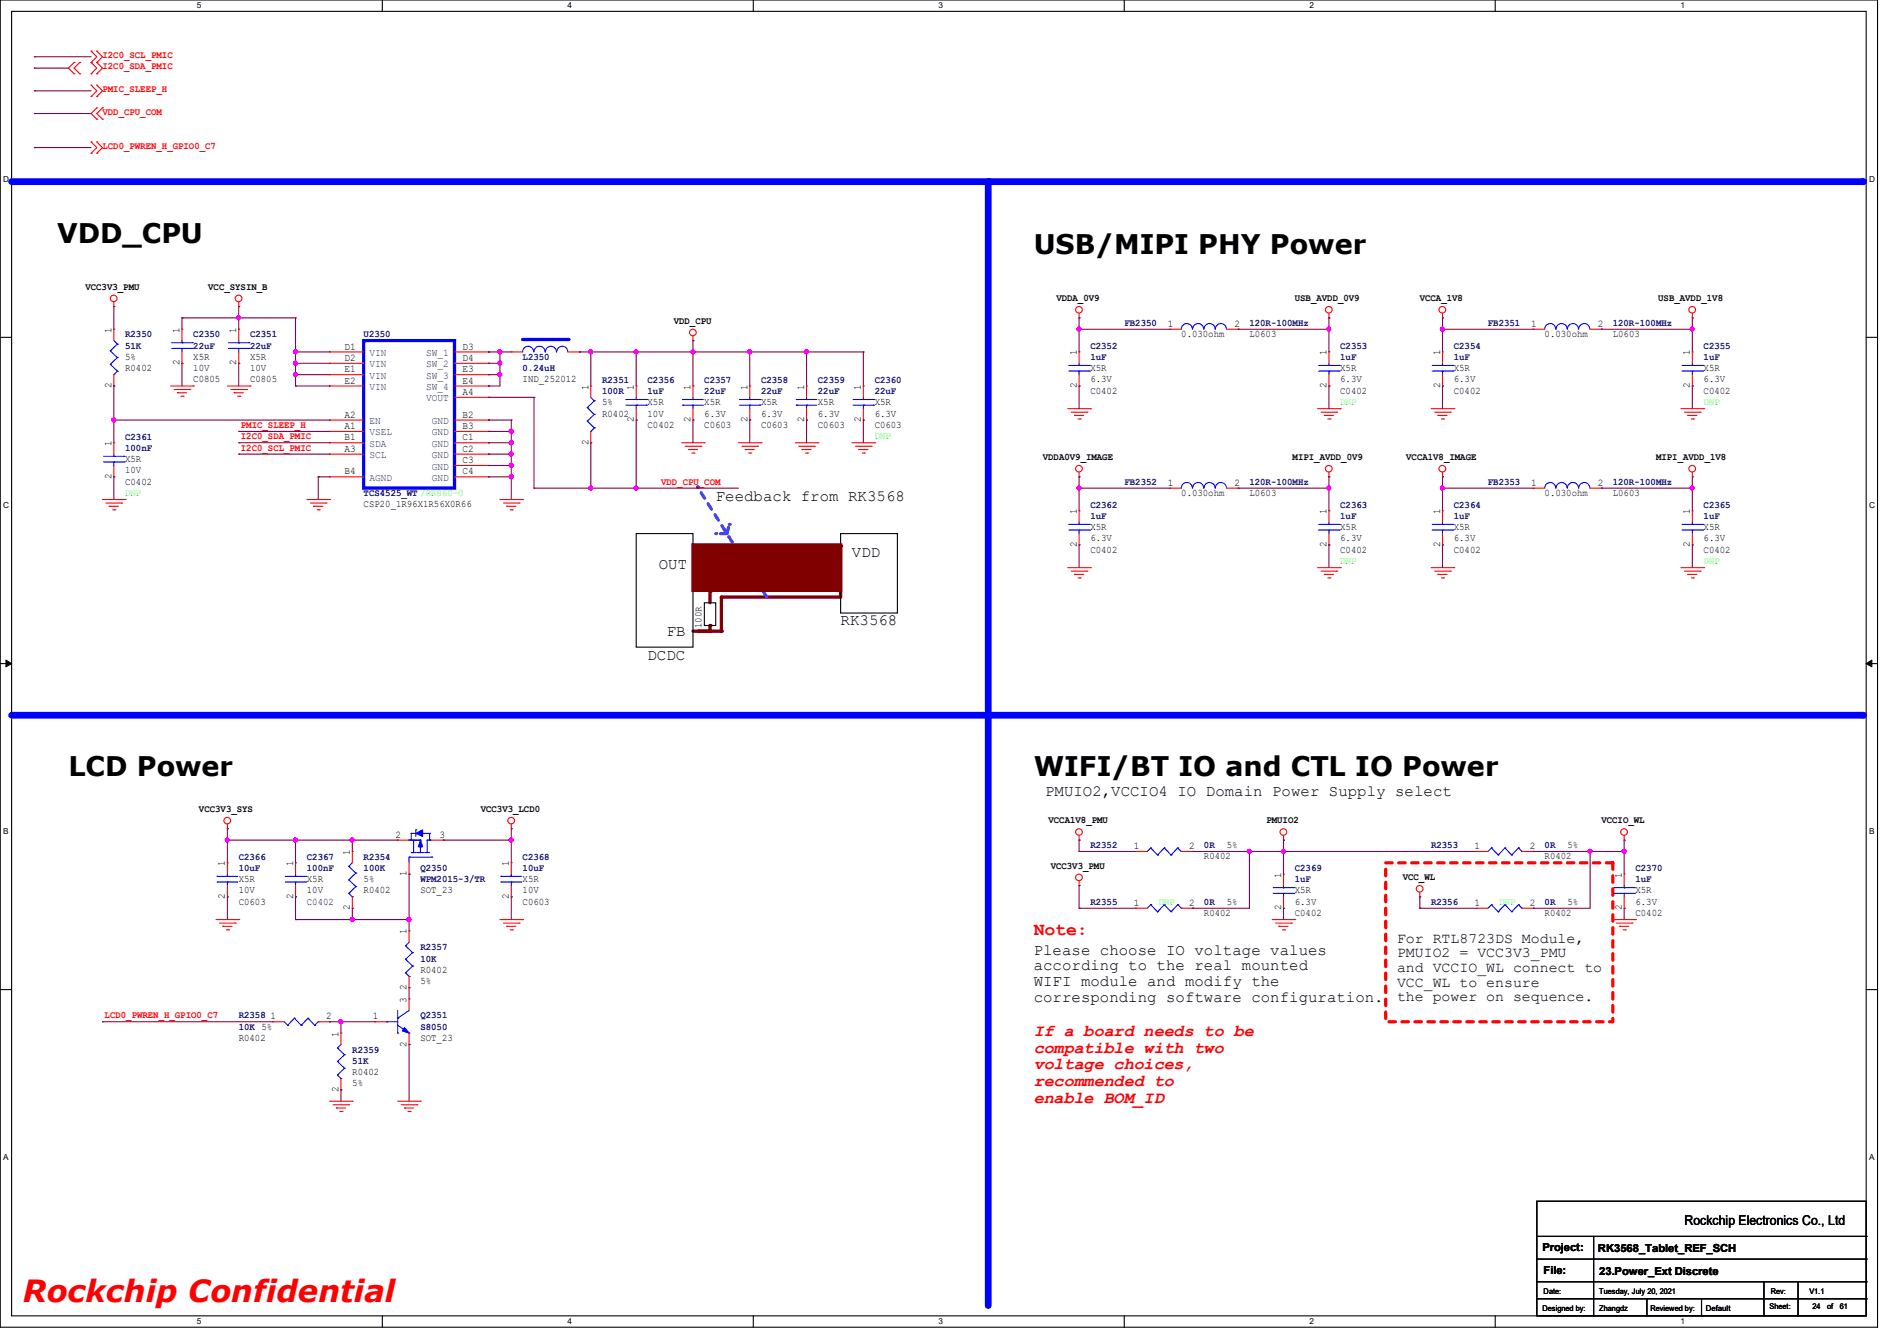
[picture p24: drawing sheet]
<svg xmlns="http://www.w3.org/2000/svg" width="297mm" height="210mm" viewBox="0 0 297 210" stroke-linecap="round" stroke-linejoin="round" font-family="sans-serif">
<defs><g id="words">
<text font-size="4.8" fill="#f00" x="3.6" y="204">Rockchip Confidential</text>
<g font-size="4.2">
<text x="8.9" y="38">VDD_CPU</text>
<text x="161.8" y="39.8">USB/MIPI PHY Power</text>
<text x="10.7" y="121.6">LCD Power</text>
<text x="161.8" y="121.6">WIFI/BT IO and CTL IO Power</text>
</g>
<text font-size="2.8" fill="#f00" x="161.8" y="146.4">Note:</text>
<g font-size="2.6" fill="#f00">
<text x="161.8" y="162.2">If a board needs to be</text>
<text x="161.8" y="164.8">compatible with two</text>
<text x="161.8" y="167.5">voltage choices,</text>
<text x="161.8" y="170.1">recommended to</text>
<text x="161.8" y="172.7">enable BOM_ID</text>
</g>
<g font-size="2.5">
<text x="112.1" y="78.4">Feedback from RK3568</text>
<text x="103.2" y="89.1">OUT</text>
<text x="133.4" y="87.3">VDD</text>
<text x="104.4" y="99.6">FB</text>
<text x="131.6" y="98">RK3568</text>
<text x="101.4" y="103.3">DCDC</text>
<text x="163.6" y="124.6">PMUIO2,VCCIO4 IO Domain Power Supply select</text>
<text x="161.8" y="149.5">Please choose IO voltage values</text>
<text x="161.8" y="152">according to the real mounted</text>
<text x="161.8" y="154.4">WIFI module and modify the</text>
<text x="161.8" y="156.9">corresponding software configuration.</text>
</g>
<g font-size="2.3">
<text x="218.7" y="147.7">For RTL8723DS Module,</text>
<text x="218.7" y="149.9">PMUIO2 = VCC3V3_PMU</text>
<text x="218.7" y="152.2">and VCCIO_WL connect to</text>
<text x="218.7" y="154.5">VCC_WL to ensure</text>
<text x="218.7" y="156.8">the power on sequence.</text>
</g>
<text font-size="2.1" x="263.7" y="191.9">Rockchip Electronics Co., Ltd</text>
<g font-size="1.7">
<text x="241.5" y="196">Project:</text>
<text x="250.2" y="196.1">RK3568_Tablet_REF_SCH</text>
<text x="241.7" y="199.5">File:</text>
<text x="250.4" y="199.7">23.Power_Ext Discrete</text>
</g>
<g font-size="1.6" fill="#f00">
<text x="16" y="10.9">I2C0_SDA_PMIC</text>
<text x="16" y="9.1">I2C0_SCL_PMIC</text>
<text x="16" y="14.4">PMIC_SLEEP_H</text>
<text x="16" y="18">VDD_CPU_COM</text>
<text x="16" y="23.3">LCD0_PWREN_H_GPIO0_C7</text>
<text x="37.7" y="67">PMIC_SLEEP_H</text>
<text x="37.7" y="70.6">I2C0_SCL_PMIC</text>
<text x="37.7" y="68.8">I2C0_SDA_PMIC</text>
<text x="103.5" y="75.9">VDD_CPU_COM</text>
<text x="16.4" y="159.5">LCD0_PWREN_H_GPIO0_C7</text>
</g>
<g font-size="1.6">
<text x="13.4" y="45.4">VCC3V3_PMU</text>
<text x="32.6" y="45.4">VCC_SYSIN_B</text>
<text x="165.4" y="47.2">VDDA_0V9</text>
<text x="202.7" y="47.2">USB_AVDD_0V9</text>
<text x="222.3" y="47.2">VCCA_1V8</text>
<text x="259.6" y="47.2">USB_AVDD_1V8</text>
<text x="17.4" y="52.1" transform="rotate(-90 17.4 52.1)">1</text>
<text x="28.1" y="52.1" transform="rotate(-90 28.1 52.1)">1</text>
<text x="37" y="52.1" transform="rotate(-90 37 52.1)">1</text>
<text x="105.5" y="50.7">VDD_CPU</text>
<text x="182.8" y="51.2">1</text>
<text x="184.9" y="52.8">0.030ohm</text>
<text x="193.3" y="51.2">2</text>
<text x="195.6" y="52.8">L0603</text>
<text x="239.7" y="51.2">1</text>
<text x="241.8" y="52.8">0.030ohm</text>
<text x="250.2" y="51.2">2</text>
<text x="252.5" y="52.8">L0603</text>
<text x="19.6" y="58.1">R0402</text>
<text x="19.6" y="56.3">5%</text>
<text x="28.1" y="57.2" transform="rotate(-90 28.1 57.2)">2</text>
<text x="30.3" y="59.9">C0805</text>
<text x="30.3" y="56.3">X5R</text>
<text x="30.3" y="58.1">10V</text>
<text x="37" y="57.2" transform="rotate(-90 37 57.2)">2</text>
<text x="39.2" y="59.9">C0805</text>
<text x="39.2" y="56.3">X5R</text>
<text x="39.2" y="58.1">10V</text>
<text x="53.9" y="54.7">D1</text>
<text x="53.9" y="56.5">D2</text>
<text x="53.9" y="58.3">E1</text>
<text x="72.4" y="54.7">D3</text>
<text x="72.4" y="56.5">D4</text>
<text x="72.4" y="58.3">E3</text>
<text x="81.8" y="59.9">IND_252012</text>
<text x="168.6" y="55.7" transform="rotate(-90 168.6 55.7)">1</text>
<text x="170.7" y="58.1">X5R</text>
<text x="170.7" y="59.9">6.3V</text>
<text x="207.7" y="55.7" transform="rotate(-90 207.7 55.7)">1</text>
<text x="209.8" y="58.1">X5R</text>
<text x="209.8" y="59.9">6.3V</text>
<text x="225.5" y="55.7" transform="rotate(-90 225.5 55.7)">1</text>
<text x="227.6" y="58.1">X5R</text>
<text x="227.6" y="59.9">6.3V</text>
<text x="264.6" y="55.7" transform="rotate(-90 264.6 55.7)">1</text>
<text x="266.7" y="58.1">X5R</text>
<text x="266.7" y="59.9">6.3V</text>
<text x="17.4" y="60.8" transform="rotate(-90 17.4 60.8)">2</text>
<text x="53.9" y="60.1">E2</text>
<text x="53.9" y="65.4">A2</text>
<text x="72.4" y="60.1">E4</text>
<text x="72.4" y="65.4">B2</text>
<text x="72.4" y="61.8">A4</text>
<text x="92.1" y="61" transform="rotate(-90 92.1 61)">1</text>
<text x="94.3" y="65.2">R0402</text>
<text x="94.3" y="63.5">5%</text>
<text x="99.2" y="61" transform="rotate(-90 99.2 61)">1</text>
<text x="101.4" y="63.5">X5R</text>
<text x="101.4" y="65.2">10V</text>
<text x="108.1" y="61" transform="rotate(-90 108.1 61)">1</text>
<text x="110.3" y="63.5">X5R</text>
<text x="110.3" y="65.2">6.3V</text>
<text x="117" y="61" transform="rotate(-90 117 61)">1</text>
<text x="119.2" y="63.5">X5R</text>
<text x="119.2" y="65.2">6.3V</text>
<text x="125.9" y="61" transform="rotate(-90 125.9 61)">1</text>
<text x="128.1" y="63.5">X5R</text>
<text x="128.1" y="65.2">6.3V</text>
<text x="134.8" y="61" transform="rotate(-90 134.8 61)">1</text>
<text x="136.9" y="63.5">X5R</text>
<text x="136.9" y="65.2">6.3V</text>
<text x="168.6" y="60.8" transform="rotate(-90 168.6 60.8)">2</text>
<text x="170.7" y="61.7">C0402</text>
<text x="207.7" y="60.8" transform="rotate(-90 207.7 60.8)">2</text>
<text x="209.8" y="61.7">C0402</text>
<text x="225.5" y="60.8" transform="rotate(-90 225.5 60.8)">2</text>
<text x="227.6" y="61.7">C0402</text>
<text x="264.6" y="60.8" transform="rotate(-90 264.6 60.8)">2</text>
<text x="266.7" y="61.7">C0402</text>
<text x="17.4" y="69.9" transform="rotate(-90 17.4 69.9)">1</text>
<text x="53.9" y="67.2">A1</text>
<text x="53.9" y="69">B1</text>
<text x="53.9" y="70.7">A3</text>
<text x="72.4" y="67.2">B3</text>
<text x="72.4" y="69">C1</text>
<text x="72.4" y="70.7">C2</text>
<text x="92.1" y="69.7" transform="rotate(-90 92.1 69.7)">2</text>
<text x="99.2" y="66.1" transform="rotate(-90 99.2 66.1)">2</text>
<text x="101.4" y="67">C0402</text>
<text x="108.1" y="66.1" transform="rotate(-90 108.1 66.1)">2</text>
<text x="110.3" y="67">C0603</text>
<text x="117" y="66.1" transform="rotate(-90 117 66.1)">2</text>
<text x="119.2" y="67">C0603</text>
<text x="125.9" y="66.1" transform="rotate(-90 125.9 66.1)">2</text>
<text x="128.1" y="67">C0603</text>
<text x="134.8" y="66.1" transform="rotate(-90 134.8 66.1)">2</text>
<text x="136.9" y="67">C0603</text>
<text x="17.4" y="75" transform="rotate(-90 17.4 75)">2</text>
<text x="19.6" y="75.9">C0402</text>
<text x="19.6" y="72.3">X5R</text>
<text x="19.6" y="74.1">10V</text>
<text x="53.9" y="74.3">B4</text>
<text x="72.4" y="72.5">C3</text>
<text x="72.4" y="74.3">C4</text>
<text x="163.3" y="72">VDDA0V9_IMAGE</text>
<text x="182.8" y="76.1">1</text>
<text x="184.9" y="77.7">0.030ohm</text>
<text x="193.3" y="76.1">2</text>
<text x="195.6" y="77.7">L0603</text>
<text x="202.4" y="72">MIPI_AVDD_0V9</text>
<text x="220.2" y="72">VCCA1V8_IMAGE</text>
<text x="239.7" y="76.1">1</text>
<text x="241.8" y="77.7">0.030ohm</text>
<text x="250.2" y="76.1">2</text>
<text x="252.5" y="77.7">L0603</text>
<text x="259.3" y="72">MIPI_AVDD_1V8</text>
<text x="56.9" y="79.5">CSP20_1R96X1R56X0R66</text>
<text x="168.6" y="80.6" transform="rotate(-90 168.6 80.6)">1</text>
<text x="170.7" y="83">X5R</text>
<text x="207.7" y="80.6" transform="rotate(-90 207.7 80.6)">1</text>
<text x="209.8" y="83">X5R</text>
<text x="225.5" y="80.6" transform="rotate(-90 225.5 80.6)">1</text>
<text x="227.6" y="83">X5R</text>
<text x="264.6" y="80.6" transform="rotate(-90 264.6 80.6)">1</text>
<text x="266.7" y="83">X5R</text>
<text x="168.6" y="85.7" transform="rotate(-90 168.6 85.7)">2</text>
<text x="170.7" y="86.6">C0402</text>
<text x="170.7" y="84.8">6.3V</text>
<text x="207.7" y="85.7" transform="rotate(-90 207.7 85.7)">2</text>
<text x="209.8" y="86.6">C0402</text>
<text x="209.8" y="84.8">6.3V</text>
<text x="225.5" y="85.7" transform="rotate(-90 225.5 85.7)">2</text>
<text x="227.6" y="86.6">C0402</text>
<text x="227.6" y="84.8">6.3V</text>
<text x="264.6" y="85.7" transform="rotate(-90 264.6 85.7)">2</text>
<text x="266.7" y="86.6">C0402</text>
<text x="266.7" y="84.8">6.3V</text>
<text x="109.9" y="98.3" transform="rotate(-90 109.9 98.3)">100R</text>
<text x="31.2" y="127.2">VCC3V3_SYS</text>
<text x="61.9" y="131.2">2</text>
<text x="68.8" y="131.2">3</text>
<text x="75.3" y="127.2">VCC3V3_LCD0</text>
<text x="164.2" y="128.9">VCCA1V8_PMU</text>
<text x="198.3" y="128.9">PMUIO2</text>
<text x="250.7" y="128.9">VCCIO_WL</text>
<text x="35.2" y="135.7" transform="rotate(-90 35.2 135.7)">1</text>
<text x="45.9" y="135.7" transform="rotate(-90 45.9 135.7)">1</text>
<text x="54.8" y="133.9" transform="rotate(-90 54.8 133.9)">1</text>
<text x="63.7" y="137.2" transform="rotate(-90 63.7 137.2)">1</text>
<text x="79.7" y="135.7" transform="rotate(-90 79.7 135.7)">1</text>
<text x="164.5" y="136.1">VCC3V3_PMU</text>
<text x="177.5" y="133">1</text>
<text x="186.2" y="133">2</text>
<text x="188.5" y="134.6">R0402</text>
<text x="192.1" y="132.8">5%</text>
<text x="200.6" y="137.5" transform="rotate(-90 200.6 137.5)">1</text>
<text x="219.6" y="137.8">VCC_WL</text>
<text x="230.8" y="133">1</text>
<text x="239.5" y="133">2</text>
<text x="241.8" y="134.6">R0402</text>
<text x="245.4" y="132.8">5%</text>
<text x="253.9" y="137.5" transform="rotate(-90 253.9 137.5)">1</text>
<text x="35.2" y="140.8" transform="rotate(-90 35.2 140.8)">2</text>
<text x="37.4" y="141.7">C0603</text>
<text x="37.4" y="138.1">X5R</text>
<text x="37.4" y="139.9">10V</text>
<text x="45.9" y="140.8" transform="rotate(-90 45.9 140.8)">2</text>
<text x="48" y="138.1">X5R</text>
<text x="48" y="139.9">10V</text>
<text x="54.8" y="142.6" transform="rotate(-90 54.8 142.6)">2</text>
<text x="56.9" y="139.9">R0402</text>
<text x="56.9" y="138.1">5%</text>
<text x="65.8" y="139.9">SOT_23</text>
<text x="79.7" y="140.8" transform="rotate(-90 79.7 140.8)">2</text>
<text x="81.8" y="141.7">C0603</text>
<text x="81.8" y="138.1">X5R</text>
<text x="81.8" y="139.9">10V</text>
<text x="177.5" y="141.9">1</text>
<text x="186.2" y="141.9">2</text>
<text x="188.5" y="143.5">R0402</text>
<text x="192.1" y="141.7">5%</text>
<text x="200.6" y="142.6" transform="rotate(-90 200.6 142.6)">2</text>
<text x="202.7" y="143.5">C0402</text>
<text x="202.7" y="139.9">X5R</text>
<text x="202.7" y="141.7">6.3V</text>
<text x="230.8" y="141.9">1</text>
<text x="239.5" y="141.9">2</text>
<text x="241.8" y="143.5">R0402</text>
<text x="245.4" y="141.7">5%</text>
<text x="253.9" y="142.6" transform="rotate(-90 253.9 142.6)">2</text>
<text x="256.1" y="143.5">C0402</text>
<text x="256.1" y="139.9">X5R</text>
<text x="256.1" y="141.7">6.3V</text>
<text x="63.7" y="146.3" transform="rotate(-90 63.7 146.3)">1</text>
<text x="63.7" y="155" transform="rotate(-90 63.7 155)">2</text>
<text x="65.8" y="152.4">R0402</text>
<text x="65.8" y="154.1">5%</text>
<text x="42.4" y="159.6">1</text>
<text x="51.1" y="159.6">2</text>
<text x="58.4" y="159.6">1</text>
<text x="63.7" y="157" transform="rotate(-90 63.7 157)">3</text>
<text x="37.4" y="163">R0402</text>
<text x="53" y="162.3" transform="rotate(-90 53 162.3)">1</text>
<text x="63.7" y="163.9" transform="rotate(-90 63.7 163.9)">2</text>
<text x="65.8" y="163">SOT_23</text>
<text x="53" y="171" transform="rotate(-90 53 171)">2</text>
<text x="55.2" y="168.4">R0402</text>
<text x="55.2" y="170.1">5%</text>
</g>
<g font-size="1.6" fill="#000080">
<text x="19.6" y="52.8">R2350</text>
<text x="30.3" y="52.8">C2350</text>
<text x="39.2" y="52.8">C2351</text>
<text x="56.9" y="52.8">U2350</text>
<text x="176.1" y="51.1">FB2350</text>
<text x="195.6" y="51.1">120R-100MHz</text>
<text x="233" y="51.1">FB2351</text>
<text x="252.5" y="51.1">120R-100MHz</text>
<text x="19.6" y="54.6">51K</text>
<text x="30.3" y="54.6">22uF</text>
<text x="39.2" y="54.6">22uF</text>
<text x="81.8" y="56.4">L2350</text>
<text x="81.8" y="58.2">0.24uH</text>
<text x="94.3" y="59.9">R2351</text>
<text x="101.4" y="59.9">C2356</text>
<text x="110.3" y="59.9">C2357</text>
<text x="119.2" y="59.9">C2358</text>
<text x="128.1" y="59.9">C2359</text>
<text x="136.9" y="59.9">C2360</text>
<text x="170.7" y="54.6">C2352</text>
<text x="170.7" y="56.4">1uF</text>
<text x="209.8" y="54.6">C2353</text>
<text x="209.8" y="56.4">1uF</text>
<text x="227.6" y="54.6">C2354</text>
<text x="227.6" y="56.4">1uF</text>
<text x="266.7" y="54.6">C2355</text>
<text x="266.7" y="56.4">1uF</text>
<text x="94.3" y="61.7">100R</text>
<text x="101.4" y="61.7">1uF</text>
<text x="110.3" y="61.7">22uF</text>
<text x="119.2" y="61.7">22uF</text>
<text x="128.1" y="61.7">22uF</text>
<text x="136.9" y="61.7">22uF</text>
<text x="19.6" y="68.8">C2361</text>
<text x="19.6" y="70.6">100nF</text>
<text x="56.9" y="77.7">TCS4525_WT /RK860-0</text>
<text x="176.1" y="75.9">FB2352</text>
<text x="195.6" y="75.9">120R-100MHz</text>
<text x="233" y="75.9">FB2353</text>
<text x="252.5" y="75.9">120R-100MHz</text>
<text x="170.7" y="79.5">C2362</text>
<text x="170.7" y="81.3">1uF</text>
<text x="209.8" y="79.5">C2363</text>
<text x="209.8" y="81.3">1uF</text>
<text x="227.6" y="79.5">C2364</text>
<text x="227.6" y="81.3">1uF</text>
<text x="266.7" y="79.5">C2365</text>
<text x="266.7" y="81.3">1uF</text>
<text x="37.4" y="134.6">C2366</text>
<text x="37.4" y="136.4">10uF</text>
<text x="48" y="134.6">C2367</text>
<text x="48" y="136.4">100nF</text>
<text x="56.9" y="134.6">R2354</text>
<text x="56.9" y="136.4">100K</text>
<text x="65.8" y="136.4">Q2350</text>
<text x="81.8" y="134.6">C2368</text>
<text x="81.8" y="136.4">10uF</text>
<text x="170.7" y="132.8">R2352</text>
<text x="188.5" y="132.8">0R</text>
<text x="202.7" y="136.4">C2369</text>
<text x="224.1" y="132.8">R2353</text>
<text x="241.8" y="132.8">0R</text>
<text x="256.1" y="136.4">C2370</text>
<text x="48" y="141.7">C0402</text>
<text x="65.8" y="138.2">WPM2015-3/TR</text>
<text x="170.7" y="141.7">R2355</text>
<text x="188.5" y="141.7">0R</text>
<text x="202.7" y="138.2">1uF</text>
<text x="224.1" y="141.7">R2356</text>
<text x="241.8" y="141.7">0R</text>
<text x="256.1" y="138.2">1uF</text>
<text x="65.8" y="148.8">R2357</text>
<text x="65.8" y="150.6">10K</text>
<text x="37.4" y="159.5">R2358</text>
<text x="37.4" y="161.3">10K 5%</text>
<text x="65.8" y="159.5">Q2351</text>
<text x="65.8" y="161.3">S8050</text>
<text x="55.2" y="164.8">R2359</text>
<text x="55.2" y="166.6">51K</text>
</g>
<g font-size="1.6" fill="#004080">
<text x="57.8" y="55.8">VIN</text>
<text x="57.8" y="57.5">VIN</text>
<text x="57.8" y="59.3">VIN</text>
<text x="66.7" y="55.8">SW_1</text>
<text x="66.7" y="57.5">SW_2</text>
<text x="66.7" y="59.3">SW_3</text>
<text x="57.8" y="61.1">VIN</text>
<text x="66.7" y="61.1">SW_4</text>
<text x="66.7" y="62.9">VOUT</text>
<text x="57.8" y="68.2">VSEL</text>
<text x="57.8" y="66.4">EN</text>
<text x="57.8" y="70">SDA</text>
<text x="57.8" y="71.8">SCL</text>
<text x="67.6" y="66.4">GND</text>
<text x="67.6" y="68.2">GND</text>
<text x="67.6" y="70">GND</text>
<text x="67.6" y="71.8">GND</text>
<text x="57.8" y="75.3">AGND</text>
<text x="67.6" y="73.5">GND</text>
<text x="67.6" y="75.3">GND</text>
</g>
<g font-size="1.6" fill="#0f0">
<text x="209.8" y="63.5">DNP</text>
<text x="266.7" y="63.5">DNP</text>
<text x="136.9" y="68.8">DNP</text>
<text x="19.6" y="77.7">DNP</text>
<text x="209.8" y="88.3">DNP</text>
<text x="266.7" y="88.3">DNP</text>
<text x="181.4" y="141.7">DNP</text>
<text x="234.7" y="141.7">DNP</text>
</g>
<g font-size="1.3">
<text x="30.8" y="1.3">5</text>
<text x="88.9" y="1.3">4</text>
<text x="146.9" y="1.3">3</text>
<text x="205" y="1.3">2</text>
<text x="263.1" y="1.3">1</text>
<text x=".5" y="28.4">D</text>
<text x="292.7" y="28.4">D</text>
<text x=".5" y="79.5">C</text>
<text x="292.7" y="79.5">C</text>
<text x=".5" y="130.6">B</text>
<text x="292.7" y="130.6">B</text>
<text x=".5" y="181.7">A</text>
<text x="292.7" y="181.7">A</text>
<text x="30.8" y="207.4">5</text>
<text x="88.9" y="207.4">4</text>
<text x="146.9" y="207.4">3</text>
<text x="205" y="207.4">2</text>
<text x="263.1" y="207.4">1</text>
</g>
<g font-size="1.2">
<text x="241.7" y="202.6">Date:</text>
<text x="250.4" y="202.6">Tuesday, July 20, 2021</text>
<text x="277.2" y="202.6">Rev:</text>
<text x="283.3" y="202.6">V1.1</text>
<text x="241.5" y="205.3">Designed by:</text>
<text x="250.4" y="205.3">Zhangdz</text>
<text x="258.4" y="205.3">Reviewed by:</text>
<text x="267.1" y="205.3">Default</text>
<text x="277.1" y="205.1">Sheet:</text>
<text x="283.8" y="205.1">24</text>
<text x="286.1" y="205.1">of</text>
<text x="288.1" y="205.1">61</text>
</g>
</g></defs>
<path d="M0 0h294v207.9h-294zM1.8 1.8h290.4v204.3h-290.4z" fill="none" stroke="#000" stroke-width=".17"/>
<g fill="#fff">
<path d="M30.8 .2h.7v1.4h-.7z"/>
<path d="M30.8 206.2h.7v1.4h-.7z"/>
</g>
<path d="M59.9 0v1.8M59.9 206.1v1.8" fill="none" stroke="#000" stroke-width=".17"/>
<g fill="#fff">
<path d="M88.9 .2h.6v1.4h-.6z"/>
<path d="M88.9 206.2h.6v1.4h-.6z"/>
</g>
<path d="M117.9 0v1.8M117.9 206.1v1.8" fill="none" stroke="#000" stroke-width=".17"/>
<g fill="#fff">
<path d="M146.9 .2h.7v1.4h-.7z"/>
<path d="M146.9 206.2h.7v1.4h-.7z"/>
</g>
<path d="M176 0v1.8M176 206.1v1.8" fill="none" stroke="#000" stroke-width=".17"/>
<g fill="#fff">
<path d="M205 .2h.7v1.4h-.7z"/>
<path d="M205 206.2h.7v1.4h-.7z"/>
</g>
<path d="M234.1 0v1.8M234.1 206.1v1.8" fill="none" stroke="#000" stroke-width=".17"/>
<g fill="#fff">
<path d="M263.1 .2h.7v1.4h-.7z"/>
<path d="M263.1 206.2h.7v1.4h-.7z"/>
<path d="M.5 27.3h.9v1.4h-.9z"/>
<path d="M292.7 27.3h.8v1.4h-.8z"/>
<path d="M.5 78.4h.9v1.4h-.9z"/>
<path d="M292.7 78.4h.8v1.4h-.8z"/>
</g>
<path d="M0 52.8h1.8M292.2 52.8h1.8" fill="none" stroke="#000" stroke-width=".17"/>
<g fill="#fff">
<path d="M.5 129.5h.8v1.4h-.8z"/>
<path d="M292.7 129.5h.8v1.4h-.8z"/>
</g>
<path d="M0 103.9h1.8M292.2 103.9h1.8" fill="none" stroke="#000" stroke-width=".17"/>
<path d="M.9 103.4l.9 .5-.9 .5zM292.2 103.9l.9-.5v1z" fill="#000" stroke="#000" stroke-width=".16"/>
<g fill="#fff">
<path d="M.5 180.5h.8v1.4h-.8z"/>
<path d="M292.7 180.5h.8v1.4h-.8z"/>
</g>
<path d="M0 155h1.8M292.2 155h1.8" fill="none" stroke="#000" stroke-width=".17"/>
<path d="M131.6 85.5v8" fill="none" stroke="#800000" stroke-width=".51"/>
<circle cx="131.6" cy="85.5" r=".25" fill="#800000"/>
<path d="M112.9 93.5h18.7" fill="none" stroke="#800000" stroke-width=".51"/>
<circle cx="112.9" cy="93.5" r=".25" fill="#800000"/>
<path d="M111.2 98v.8" fill="none" stroke="#800000" stroke-width=".51"/>
<circle cx="111.2" cy="98" r=".25" fill="#800000"/>
<path d="M111.2 92.6v1.8" fill="none" stroke="#800000" stroke-width=".51"/>
<circle cx="111.2" cy="92.6" r=".25" fill="#800000"/>
<path d="M110.3 94.4h1.8v3.6h-1.8z" fill="none" stroke="#000" stroke-width=".17"/>
<path d="M112.9 93.5v5.3" fill="none" stroke="#800000" stroke-width=".51"/>
<circle cx="112.9" cy="98.8" r=".25" fill="#800000"/>
<path d="M108.5 98.8h2.7" fill="none" stroke="#800000" stroke-width=".51"/>
<circle cx="111.2" cy="98.8" r=".25" fill="#800000"/>
<path d="M109.4 98.8h3.5" fill="none" stroke="#800000" stroke-width=".51"/>
<circle cx="109.4" cy="98.8" r=".25" fill="#800000"/>
<path d="M120.1 93.5l-10.9-17.2" fill="none" stroke="#8000ff" stroke-width=".51" stroke-dasharray="1 1"/>
<circle cx="109.2" cy="76.3" r=".25" fill="#8000ff" stroke-dasharray="1 1"/>
<path d="M113.8 83.6l.4-1.5" fill="none" stroke="#8000ff" stroke-width=".51" stroke-dasharray="1 1"/>
<circle cx="114.2" cy="82.1" r=".25" fill="#8000ff" stroke-dasharray="1 1"/>
<path d="M113.8 83.6h-1.7" fill="none" stroke="#8000ff" stroke-width=".51" stroke-dasharray="1 1"/>
<circle cx="112.1" cy="83.6" r=".25" fill="#8000ff" stroke-dasharray="1 1"/>
<path d="M99.6 83.6h8.9v17.7h-8.9zM131.6 83.6h8.9v12.4h-8.9z" fill="none" stroke="#000" stroke-width=".17"/>
<path d="M108.5 85.3h23.1v7.2h-23.1z" fill-rule="evenodd" fill="#800000" stroke="#800000" stroke-width=".51"/>
<path d="M217 135.1h35.5v24.9h-35.5z" fill="none" stroke="#f00" stroke-width=".51" stroke-dasharray="1 1"/>
<path d="M1.8 28.4h289.8" fill="none" stroke="#00f" stroke-width="1.1"/>
<circle cx="291.6" cy="28.4" r=".53" fill="#00f"/>
<path d="M154.7 28.4v176.1" fill="none" stroke="#00f" stroke-width="1.1"/>
<circle cx="154.7" cy="28.4" r=".53" fill="#00f"/>
<path d="M1.8 112h289.8" fill="none" stroke="#00f" stroke-width="1.1"/>
<circle cx="291.6" cy="112" r=".53" fill="#00f"/>
<g fill="none" stroke="#f00" stroke-width=".17">
<path d="M11.6 11.6h.1M11.6 9.8h.1M11.6 9.8l-.9 .9 .9 .9M12.5 9.8h.1M12.5 11.6h.1M12.5 9.8l-.9 .9 .9 .9M14.3 13.3h.1M14.3 15.1h.1M14.3 9.8h.1M14.3 11.6h.1M14.3 8h.1M14.3 13.3l.9 .9-.9 .9"/>
<path d="M14.3 9.8l.9 .9-.9 .9M14.3 8l.9 .9-.9 .9M15.2 13.3h.1M15.2 15.1h.1M15.2 9.8h.1M15.2 11.6h.1M15.2 8h.1M15.2 16.9h.1M15.2 18.7h.1M15.2 13.3l.8 .9-.8 .9M15.2 9.8l.8 .9-.8 .9M15.2 8l.8 .9-.8 .9"/>
<path d="M15.2 16.9l-.9 .9 .9 .9M16 18.7h.1M16 16.9h.1M16 16.9l-.8 .9 .8 .9M14.3 24h.1M14.3 22.2h.1M14.3 22.2l.9 .9-.9 .9M15.2 24h.1M15.2 22.2h.1M15.2 22.2l.8 .9-.8 .9M17.8 48h.1M17.8 47.3v.7"/>
<path d="M37.4 48h.1M37.4 51.6h.1M37.4 56.9h.1M37.4 47.3v.7M37.4 51.6v1.7M37.4 55.1v1.8M51.6 55.1h.1M51.6 56.9h.1M51.6 58.7h.1M51.6 55.1h5.3M51.6 56.9h5.3M51.6 58.7h5.3"/>
<path d="M71.2 55.1h5.3M71.2 56.9h5.3M71.2 58.7h5.3M76.5 55.1h.1M76.5 56.9h.1M76.5 58.7h.1M108.5 53.3h.1M108.5 52.6v.7M169 49.8h.1M169 55.1h.1M169 49.1v.7M169 55.1v1.8"/>
<path d="M169 58.7v1.8M208.1 49.8h.1M208.1 55.1h.1M208.1 49.1v.7M208.1 55.1v1.8M208.1 58.7v1.8M225.8 49.8h.1M225.8 55.1h.1M225.8 49.1v.7M225.8 55.1v1.8M225.8 58.7v1.8M240.1 51.6h.1"/>
<path d="M240.1 51.6h1.8M249 51.6h1.7M250.7 51.6h.1M265 49.8h.1M265 55.1h.1M265 49.1v.7M265 55.1v1.8M265 58.7v1.8M16 78.2h3.6M16.6 78.8h2.4M17.1 79.3h.1M17.1 79.3h1.4"/>
<path d="M17.7 79.8h.3M17.8 69.3h.1M17.8 74.7h.1M17.8 69.3v1.8M17.8 72.9v1.8M18 79.8h.1M19 78.8h.1M19.6 78.2h.1M26.7 60.5h3.6M27.3 61h2.4M27.8 61.5h.1M27.8 61.5h1.4"/>
<path d="M28.3 62.1h.4M28.7 62.1h.1M29.7 61h.1M30.3 60.5h.1M35.6 60.5h3.6M36.2 61h2.4M36.7 61.5h.1M36.7 61.5h1.4M37.2 62.1h.3M37.5 62.1h.1M38.6 61h.1M39.2 60.5h.1"/>
<path d="M48 78.2h3.6M48.6 78.8h2.5M49.1 79.3h.1M49.1 79.3h1.4M49.7 79.8h.3M50 79.8h.1M51.1 78.8h.1M51.6 78.2h.1M51.6 60.5h.1M51.6 67.6h.1M51.6 65.8h.1M51.6 69.3h.1"/>
<path d="M51.6 74.7h.1M51.6 71.1h.1M51.6 60.5h5.3M51.6 69.3h5.3M51.6 65.8h5.3M51.6 67.6h5.3M51.6 71.1h5.3M51.6 74.7h5.3M71.2 60.5h5.3M71.2 69.3h5.3M71.2 65.8h5.3M71.2 67.6h5.3"/>
<path d="M71.2 71.1h5.3M71.2 72.9h5.3M71.2 74.7h5.3M71.2 62.2h5.3M76.5 60.5h.1M76.5 65.8h.1M76.5 67.6h.1M76.5 69.3h.1M76.5 71.1h.1M76.5 72.9h.1M76.5 74.7h.1M76.5 62.2h.1"/>
<path d="M78.3 78.2h3.5M78.8 78.8h2.5M79.3 79.3h.1M79.3 79.3h1.5M79.9 79.8h.3M80.2 79.8h.1M81.3 78.8h.1M81.8 78.2h.1M92.5 60.5h.1M92.5 69.3h.1M92.5 60.5v1.7M92.5 67.6v1.7"/>
<path d="M99.6 60.5h.1M99.6 65.8h.1M99.6 60.5v1.7M99.6 64v1.8M106.7 69.3h3.6M107.3 69.9h2.4M107.8 70.4h.1M107.8 70.4h1.4M108.3 71h.4M108.5 60.5h.1M108.5 65.8h.1M108.5 60.5v1.7"/>
<path d="M108.5 64v1.8M108.7 71h.1M109.7 69.9h.1M110.3 69.3h.1M115.6 69.3h3.6M116.2 69.9h2.4M116.7 70.4h.1M116.7 70.4h1.4M117.2 71h.4M117.4 60.5h.1M117.4 65.8h.1M117.4 60.5v1.7"/>
<path d="M117.4 64v1.8M117.6 71h.1M118.6 69.9h.1M119.2 69.3h.1M124.5 69.3h3.6M125.1 69.9h2.4M125.6 70.4h.1M125.6 70.4h1.4M126.1 71h.3M126.3 60.5h.1M126.3 65.8h.1M126.3 60.5v1.7"/>
<path d="M126.3 64v1.8M126.4 71h.1M127.5 69.9h.1M128.1 69.3h.1M133.4 69.3h3.5M133.9 69.9h2.5M134.5 70.4h.1M134.5 70.4h1.4M135 71h.3M135.3 71h.1M136.4 69.9h.1M136.9 69.3h.1"/>
<path d="M167.2 64h3.5M167.7 64.6h2.5M168.2 65.1h.1M168.2 65.1h1.5M168.8 65.6h.3M169 74.7h.1M169 60.5h.1M169 74v.7M169.1 65.6h.1M170.2 64.6h.1M170.7 64h.1M183.2 76.5h.1"/>
<path d="M183.2 76.5h1.8M192.1 76.5h1.7M193.8 76.5h.1M206.3 64h3.5M206.8 64.6h2.5M207.3 65.1h.1M207.3 65.1h1.5M207.9 65.6h.3M208.1 74.7h.1M208.1 60.5h.1M208.1 74v.7M208.2 65.6h.1"/>
<path d="M209.3 64.6h.1M209.8 64h.1M224.1 64h3.5M224.6 64.6h2.5M225.1 65.1h.1M225.1 65.1h1.5M225.7 65.6h.3M225.8 74.7h.1M225.8 60.5h.1M225.8 74v.7M226 65.6h.1M227.1 64.6h.1"/>
<path d="M227.6 64h.1M240.1 76.5h.1M240.1 76.5h1.8M249 76.5h1.7M250.7 76.5h.1M263.2 64h3.5M263.7 64.6h2.5M264.2 65.1h.1M264.2 65.1h1.5M264.8 65.6h.3M265 74.7h.1M265 60.5h.1"/>
<path d="M265 74v.7M265.1 65.6h.1M266.2 64.6h.1M266.7 64h.1M167.2 88.9h3.5M167.7 89.5h2.5M168.2 90h.1M168.2 90h1.5M168.8 90.5h.3M169.1 90.5h.1M170.2 89.5h.1M170.7 88.9h.1"/>
<path d="M206.3 88.9h3.5M206.8 89.5h2.5M207.3 90h.1M207.3 90h1.5M207.9 90.5h.3M208.2 90.5h.1M209.3 89.5h.1M209.8 88.9h.1M224.1 88.9h3.5M224.6 89.5h2.5M225.1 90h.1M225.1 90h1.5"/>
<path d="M225.7 90.5h.3M225.8 80h.1M225.8 85.3h.1M225.8 80v1.8M225.8 83.6v1.7M226 90.5h.1M227.1 89.5h.1M227.6 88.9h.1M263.2 88.9h3.5M263.7 89.5h2.5M264.2 90h.1M264.2 90h1.5"/>
<path d="M264.8 90.5h.3M265.1 90.5h.1M266.2 89.5h.1M266.7 88.9h.1M35.6 129.8h.1M35.6 129.1v.7M46.3 135.1h.1M46.3 135.1v1.8M46.3 138.7v1.8M62.3 131.6h.1M62.3 131.6h1.8M64.1 136.9h.1"/>
<path d="M64.1 135.1v1.8M67.6 131.6h1.8M69.4 131.6h.1M80.1 129.8h.1M80.1 135.1h.1M80.1 129.1v.7M80.1 135.1v1.8M80.1 138.7v1.8M169 131.6h.1M169 138.7h.1M169 130.9v.7M169 138v.7"/>
<path d="M201 131.6h.1M201 136.9h.1M201 130.9v.7M201 136.9v1.8M222.3 139.7v.8M231.2 133.3h.1M231.2 133.3h1.8M238.3 133.3h1.8M240.1 133.3h.1M254.3 131.6h.1M254.3 136.9h.1M254.3 130.9v.7"/>
<path d="M254.3 136.9v1.8M33.8 144h3.6M34.4 144.6h2.4M34.9 145.1h.1M34.9 145.1h1.4M35.4 145.6h.4M35.8 145.6h.1M36.8 144.6h.1M37.4 144h.1M46.3 140.5h.1M64.1 156.5h.1M64.1 156.5v1.7"/>
<path d="M78.3 144h3.5M78.8 144.6h2.5M79.3 145.1h.1M79.3 145.1h1.5M79.9 145.6h.3M80.1 140.5h.1M80.2 145.6h.1M81.3 144.6h.1M81.8 144h.1M177.8 142.2h.1M177.8 142.2h1.8M185 142.2h1.7"/>
<path d="M186.7 142.2h.1M199.2 144h3.5M199.7 144.6h2.5M200.2 145.1h.1M200.2 145.1h1.5M200.8 145.6h.3M201 142.2h.1M201 140.5v1.7M201.1 145.6h.1M202.2 144.6h.1M202.7 144h.1M222.3 140.5h.1"/>
<path d="M231.2 142.2h.1M231.2 142.2h1.8M238.3 142.2h1.8M240.1 142.2h.1M252.5 144h3.6M253.1 144.6h2.4M253.6 145.1h.1M253.6 145.1h1.4M254.1 145.6h.4M254.3 142.2h.1M254.3 140.5v1.7M254.5 145.6h.1"/>
<path d="M255.5 144.6h.1M256.1 144h.1M42.7 160h.1M42.7 160h1.8M49.8 160h1.8M51.6 160h.1M51.6 172.5h3.6M52.2 173h2.4M52.7 173.5h.1M52.7 173.5h1.4M53.2 174.1h.4M53.6 174.1h.1"/>
<path d="M54.6 173h.1M55.2 172.5h.1M58.7 160h.1M58.7 160h1.8M62.3 172.5h3.5M62.8 173h2.5M63.3 173.5h.1M63.3 173.5h1.5M63.9 174.1h.3M64.1 163.6h.1M64.1 161.8v1.8M64.2 174.1h.1"/>
<path d="M65.3 173h.1M65.8 172.5h.1"/>
<circle cx="17.8" cy="46.7" r=".52"/>
<circle cx="37.4" cy="46.7" r=".52"/>
<circle cx="108.5" cy="52.1" r=".52"/>
<circle cx="168.9" cy="48.5" r=".52"/>
<circle cx="208.1" cy="48.5" r=".52"/>
<circle cx="225.8" cy="48.5" r=".52"/>
<circle cx="265" cy="48.5" r=".52"/>
<circle cx="168.9" cy="73.4" r=".52"/>
<circle cx="208.1" cy="73.4" r=".52"/>
<circle cx="225.8" cy="73.4" r=".52"/>
<circle cx="265" cy="73.4" r=".52"/>
<circle cx="35.6" cy="128.5" r=".52"/>
<circle cx="80" cy="128.5" r=".52"/>
<circle cx="168.9" cy="130.3" r=".52"/>
<circle cx="168.9" cy="137.4" r=".52"/>
<circle cx="200.9" cy="130.3" r=".52"/>
<circle cx="222.3" cy="139.2" r=".52"/>
<circle cx="254.3" cy="130.3" r=".52"/>
</g>
<g fill="none" stroke="#000" stroke-width=".17">
<path d="M240.6 188.1h51.6v18h-51.6zM240.6 193.6h51.6M240.6 197.2h51.6M249.5 193.6v12.5M292.2 193.6h.1M292.2 197.2h.1M240.6 200.7h51.6M240.6 203.4h51.6M249.5 206.1h.1M257.9 206.1h.1M257.9 203.4v2.7M266.4 206.1h.1"/>
<path d="M266.4 203.4v2.7M276.2 206.1h.1M276.2 200.7v5.4M281.5 206.1h.1M281.5 200.7v5.4M292.2 200.7h.1M292.2 203.4h.1"/>
</g>
<g fill="none" stroke="#00f" stroke-width=".17">
<path d="M35.8 54.6h3.2M35.8 53.7h3.2M37.4 53.7h.1M37.4 54.6h.1M37.4 53.3v.4M37.4 54.6v.5M39 54.6h.1M39 53.7h.1M81.8 55.1a.87 .87 0 0 1 .9-.9 .87 .87 0 0 1 .9 .9M83.6 55.1a.87 .87 0 0 1 .9-.9 .87 .87 0 0 1 .8 .9M85.4 55.1a.87 .87 0 0 1 .9-.9 .87 .87 0 0 1 .8 .9M87.2 55.1a.87 .87 0 0 1 .8-.9 .87 .87 0 0 1 .9 .9"/>
<path d="M167.3 58.1h3.3M167.3 57.2h3.3M169 57.2h.1M169 58.1h.1M169 56.9v.3M169 58.1v.6M170.6 58.1h.1M170.6 57.2h.1M206.5 58.1h3.2M206.5 57.2h3.2M208.1 57.2h.1M208.1 58.1h.1"/>
<path d="M208.1 56.9v.3M208.1 58.1v.6M209.7 58.1h.1M209.7 57.2h.1M224.2 58.1h3.3M224.2 57.2h3.3M225.8 57.2h.1M225.8 58.1h.1M225.8 56.9v.3M225.8 58.1v.6M227.5 58.1h.1M227.5 57.2h.1"/>
<path d="M243.6 51.6a.87 .87 0 0 0-.9-.9 .87 .87 0 0 0-.8 .9M245.4 51.6a.87 .87 0 0 0-.9-.9 .87 .87 0 0 0-.9 .9M247.1 51.6a.87 .87 0 0 0-.8-.9 .87 .87 0 0 0-.9 .9M248.9 51.6a.87 .87 0 0 0-.8-.9 .87 .87 0 0 0-.9 .9M263.4 58.1h3.2M263.4 57.2h3.2M265 57.2h.1M265 58.1h.1M265 56.9v.3M265 58.1v.6M266.6 58.1h.1M266.6 57.2h.1"/>
<path d="M16.2 72.3h3.2M16.2 71.5h3.2M17.8 71.5h.1M17.8 72.3h.1M17.8 71.1v.4M17.8 72.3v.6M19.4 72.3h.1M19.4 71.5h.1M91.9 63.8h.1M91.9 66h.1M91.9 63.8l1.1 1.1M91.9 66l1.1 1"/>
<path d="M92.5 67.6h.1M92.5 62.2l.5 .6M93 62.8h.1M93 64.9h.1M93 67h.1M93 62.8l-1.1 1M93 64.9l-1.1 1.1M93 67l-.5 .6M98 63.5h3.2M98 62.6h3.2M99.6 62.6h.1M99.6 63.5h.1"/>
<path d="M99.6 62.2v.4M99.6 63.5v.5M101.2 63.5h.1M101.2 62.6h.1M106.9 63.5h.1M106.9 62.6h.1M106.9 63.5h3.2M106.9 62.6h3.2M108.5 62.6h.1M108.5 63.5h.1M108.5 62.2v.4M108.5 63.5v.5"/>
<path d="M115.8 63.5h3.2M115.8 62.6h3.2M117.4 62.6h.1M117.4 63.5h.1M117.4 62.2v.4M117.4 63.5v.5M119 63.5h.1M119 62.6h.1M124.7 63.5h.1M124.7 62.6h.1M124.7 63.5h3.2M124.7 62.6h3.2"/>
<path d="M126.3 62.6h.1M126.3 63.5h.1M126.3 62.2v.4M126.3 63.5v.5M186.7 76.5a.87 .87 0 0 0-.9-.9 .87 .87 0 0 0-.8 .9M188.5 76.5a.87 .87 0 0 0-.9-.9 .87 .87 0 0 0-.9 .9M190.2 76.5a.87 .87 0 0 0-.8-.9 .87 .87 0 0 0-.9 .9M192 76.5a.87 .87 0 0 0-.8-.9 .87 .87 0 0 0-.9 .9M243.6 76.5a.87 .87 0 0 0-.9-.9 .87 .87 0 0 0-.8 .9M245.4 76.5a.87 .87 0 0 0-.9-.9 .87 .87 0 0 0-.9 .9M247.1 76.5a.87 .87 0 0 0-.8-.9 .87 .87 0 0 0-.9 .9M248.9 76.5a.87 .87 0 0 0-.8-.9 .87 .87 0 0 0-.9 .9"/>
<path d="M224.2 83h3.3M224.2 82.1h3.3M225.8 82.1h.1M225.8 83h.1M225.8 81.8v.3M225.8 83v.6M227.5 83h.1M227.5 82.1h.1M44.7 138.1h3.2M44.7 137.2h3.2M46.3 137.2h.1M46.3 138.1h.1"/>
<path d="M46.3 136.9v.3M46.3 138.1v.6M47.9 138.1h.1M47.9 137.2h.1M64.1 131.6h.1M64.1 134.2h.1M64.1 131.6h1.7M64.1 134.2v.9M64.1 134.2h3.5M64.4 133.5h.1M64.4 130.5h.1M64.4 131.6h.1"/>
<path d="M64.4 133.5h.7M64.4 130.5h.7M64.4 130.5v1.1M64.8 131.6h.1M64.8 131.6v1.9M65.1 130h.1M65.1 130v1M65.3 133.5h.1M65.3 133.5h1.1M65.8 131.6h.1M65.8 132.5h.1M65.8 131.6v.7"/>
<path d="M65.8 132.5v1M66.2 130.5h.1M66.2 130.5h1.1M66.5 133.5h.1M66.5 133.5h.8M66.9 133.5h.1M66.9 131.6h.1M66.9 131.6h.7M66.9 131.6v1.9M67.3 131.6h.1M67.3 130.5h.1M67.3 130.5v1.1"/>
<path d="M67.6 134.2h.1M78.4 138.1h.1M78.4 137.2h.1M78.4 138.1h3.3M78.4 137.2h3.3M80.1 137.2h.1M80.1 138.1h.1M80.1 136.9v.3M80.1 138.1v.6M199.3 139.9h3.3M199.3 139h3.3M201 139h.1"/>
<path d="M201 139.9h.1M201 138.7v.3M201 139.9v.6M202.6 139.9h.1M202.6 139h.1M233.5 132.8h.1M233.5 132.8l-.5 .5M233.5 132.8l1.1 1.1M234.6 133.9h.1M235.6 132.8h.1M235.6 132.8l-1 1.1M235.6 132.8l1.1 1.1"/>
<path d="M236.7 133.9h.1M237.7 132.8h.1M237.7 132.8l-1 1.1M237.7 132.8l.6 .5M238.3 133.3h.1M252.7 139.9h3.2M252.7 139h3.2M254.3 139h.1M254.3 139.9h.1M254.3 138.7v.3M254.3 139.9v.6M255.9 139.9h.1"/>
<path d="M255.9 139h.1M46.1 159.5h.1M46.1 159.5l-1.1 1.1M46.1 159.5l1.1 1.1M48.2 159.5h.1M48.2 159.5l-1 1.1M48.2 159.5l1.1 1.1M62.3 159.5h.1M62.3 158.2v3.6M64.1 158.2l-1.8 1.3M180.2 141.7h.1M180.2 141.7l-.6 .5"/>
<path d="M180.2 141.7l1 1.1M181.2 142.8h.1M182.3 141.7h.1M182.3 141.7l-1.1 1.1M182.3 141.7l1 1.1M183.3 142.8h.1M184.4 141.7h.1M184.4 141.7l-1.1 1.1M184.4 141.7l.6 .5M185 142.2h.1M233.5 141.7h.1M233.5 141.7l-.5 .5"/>
<path d="M233.5 141.7l1.1 1.1M234.6 142.8h.1M235.6 141.7h.1M235.6 141.7l-1 1.1M235.6 141.7l1.1 1.1M236.7 142.8h.1M237.7 141.7h.1M237.7 141.7l-1 1.1M237.7 141.7l.6 .5M238.3 142.2h.1M44.5 160l.5 .6M45 160.6h.1"/>
<path d="M47.2 160.6h.1M49.3 160.6h.1M49.8 160h.1M49.8 160l-.5 .6M60.5 160h.1M60.5 160h1.8M62.3 161.8h.1M62.3 160.6l1.8 1.2M64.1 161.8h.1"/>
</g>
<g fill="#00f" stroke="#00f" stroke-width=".17">
<path d="M63.3 160.9l.8 .9-1.1-.3z"/>
<path d="M65.8 131.6l.4 1h-.7z"/>
<path d="M65.1 130.5l1.1-.5v1z"/>
</g>
<path d="M56.9 53.3h14.3v23.2h-14.3zM81.8 53.2h7.1" fill="none" stroke="#00f" stroke-width=".51"/>
<circle cx="88.9" cy="53.2" r=".25" fill="#00f"/>
<g fill="none" stroke="#f00" stroke-width=".17">
<path d="M17.8 51.6h.1M17.8 51.6v1.7M17.8 58.7v1.8M28.5 51.6h.1M28.5 56.9h.1M28.5 51.6v1.7M28.5 55.1v1.8M80.1 55.1h.1M80.1 55.1h1.7M88.9 55.1h1.8M90.7 55.1h.1M183.2 51.6h.1"/>
<path d="M183.2 51.6h1.8M192.1 51.6h1.7M193.8 51.6h.1M17.8 60.5h.1M135.2 60.5h.1M135.2 65.8h.1M135.2 60.5v1.7M135.2 64v1.8M169 80h.1M169 85.3h.1M169 80v1.8M169 83.6v1.7"/>
<path d="M208.1 80h.1M208.1 85.3h.1M208.1 80v1.8M208.1 83.6v1.7M265 80h.1M265 85.3h.1M265 80v1.8M265 83.6v1.7M35.6 135.1h.1M35.6 135.1v1.8M35.6 138.7v1.8M55.2 133.3h.1"/>
<path d="M55.2 133.3v1.8M177.8 133.3h.1M177.8 133.3h1.8M185 133.3h1.7M186.7 133.3h.1M35.6 140.5h.1M55.2 142.2h.1M55.2 140.5v1.7M64.1 145.8h.1M64.1 154.7h.1M64.1 145.8v1.8M64.1 152.9v1.8"/>
<path d="M53.4 161.8h.1M53.4 170.7h.1M53.4 161.8v1.8M53.4 168.9v1.8"/>
</g>
<g fill="none" stroke="#00f" stroke-width=".17">
<path d="M17.3 54.9h.1M17.3 57.1h.1M17.3 54.9l1.1 1.1M17.3 57.1l1.1 1M17.8 58.7h.1M17.8 53.3l.6 .6M18.4 53.9h.1M18.4 56h.1M18.4 58.1h.1M18.4 53.9l-1.1 1M18.4 56l-1.1 1.1M18.4 58.1l-.6 .6"/>
<path d="M26.9 54.6h3.2M26.9 53.7h3.2M28.5 53.7h.1M28.5 54.6h.1M28.5 53.3v.4M28.5 54.6v.5M30.1 54.6h.1M30.1 53.7h.1M186.7 51.6a.87 .87 0 0 0-.9-.9 .87 .87 0 0 0-.8 .9M188.5 51.6a.87 .87 0 0 0-.9-.9 .87 .87 0 0 0-.9 .9M190.2 51.6a.87 .87 0 0 0-.8-.9 .87 .87 0 0 0-.9 .9M192 51.6a.87 .87 0 0 0-.8-.9 .87 .87 0 0 0-.9 .9"/>
<path d="M133.6 63.5h3.2M133.6 62.6h3.2M135.2 62.6h.1M135.2 63.5h.1M135.2 62.2v.4M135.2 63.5v.5M136.8 63.5h.1M136.8 62.6h.1M167.3 83h3.3M167.3 82.1h3.3M169 82.1h.1M169 83h.1"/>
<path d="M169 81.8v.3M169 83v.6M170.6 83h.1M170.6 82.1h.1M206.5 83h3.2M206.5 82.1h3.2M208.1 82.1h.1M208.1 83h.1M208.1 81.8v.3M208.1 83v.6M209.7 83h.1M209.7 82.1h.1"/>
<path d="M263.4 83h3.2M263.4 82.1h3.2M265 82.1h.1M265 83h.1M265 81.8v.3M265 83v.6M266.6 83h.1M266.6 82.1h.1M34 138.1h.1M34 137.2h.1M34 138.1h3.2M34 137.2h3.2"/>
<path d="M35.6 137.2h.1M35.6 138.1h.1M35.6 136.9v.3M35.6 138.1v.6M54.6 135.7h.1M54.6 137.8h.1M54.6 139.9h.1M54.6 135.7l1.1 1M54.6 137.8l1.1 1.1M54.6 139.9l.6 .6M55.2 135.1l-.6 .6M55.7 136.7h.1"/>
<path d="M55.7 138.9h.1M55.7 136.7l-1.1 1.1M55.7 138.9l-1.1 1M180.2 132.8h.1M180.2 132.8l-.6 .5M180.2 132.8l1 1.1M181.2 133.9h.1M182.3 132.8h.1M182.3 132.8l-1.1 1.1M182.3 132.8l1 1.1M183.3 133.9h.1M184.4 132.8h.1"/>
<path d="M184.4 132.8l-1.1 1.1M184.4 132.8l.6 .5M185 133.3h.1M55.2 140.5h.1M63.5 148.1h.1M63.5 150.2h.1M63.5 152.4h.1M63.5 148.1l1.1 1.1M63.5 150.2l1.1 1.1M63.5 152.4l.6 .5M64.1 152.9h.1M64.1 147.6l-.6 .5"/>
<path d="M64.6 149.2h.1M64.6 151.3h.1M64.6 149.2l-1.1 1M64.6 151.3l-1.1 1.1M52.8 164.1h.1M52.8 166.2h.1M52.8 168.4h.1M52.8 164.1l1.1 1.1M52.8 166.2l1.1 1.1M52.8 168.4l.6 .5M53.4 168.9h.1M53.4 163.6l-.6 .5"/>
<path d="M53.9 165.2h.1M53.9 167.3h.1M53.9 165.2l-1.1 1M53.9 167.3l-1.1 1.1"/>
</g>
<g fill="none" stroke="#800040" stroke-width=".17">
<path d="M5.4 8.9h.1M5.4 10.7h.1M5.4 14.2h.1M5.4 17.8h.1M5.4 8.9h8.9M5.4 10.7h5.3M5.4 14.2h8.9M5.4 17.8h8.9M5.4 23.1h.1M5.4 23.1h8.9M17.8 48h.1M17.8 48v3.6"/>
<path d="M28.5 56.9h.1M28.5 49.8h.1M28.5 49.8h17.8M28.5 49.8v1.8M28.5 56.9v3.6M37.4 49.8h.1M37.4 48h.1M37.4 56.9h.1M37.4 48v3.6M37.4 56.9v3.6M46.3 49.8h.1M46.3 55.1h.1"/>
<path d="M46.3 56.9h.1M46.3 58.7h.1M46.3 49.8v10.7M46.3 55.1h5.3M46.3 56.9h5.3M46.3 58.7h5.3M76.5 55.1h.1M76.5 56.9h.1M76.5 58.7h.1M76.5 55.1h3.6M76.5 56.9h1.8M76.5 58.7h1.8"/>
<path d="M78.3 56.9h.1M78.3 55.1h.1M78.3 58.7h.1M78.3 55.1v5.4h-1.8M90.7 55.1h.1M90.7 55.1h44.5M92.5 55.1h.1M92.5 55.1v5.4M99.6 55.1h.1M99.6 55.1v5.4M108.5 53.3h.1M108.5 55.1h.1"/>
<path d="M108.5 53.3v7.2M117.4 55.1h.1M117.4 55.1v5.4M126.3 55.1h.1M126.3 55.1v5.4M135.2 55.1h.1M135.2 55.1v5.4M169 51.6h.1M169 49.8h.1M169 49.8v5.3M169 51.6h14.2M193.8 51.6h.1"/>
<path d="M193.8 51.6h14.3M208.1 49.8h.1M208.1 51.6h.1M208.1 49.8v5.3M225.8 51.6h.1M225.8 49.8h.1M225.8 51.6h14.3M225.8 49.8v5.3M250.7 51.6h.1M250.7 51.6h14.3M265 49.8h.1M265 51.6h.1"/>
<path d="M265 49.8v5.3M17.8 60.5h.1M17.8 74.7h.1M17.8 65.8h.1M17.8 60.5v8.8M17.8 74.7v3.5M17.8 65.8h33.8M37.4 67.6h.1M37.4 71.1h.1M37.4 69.3h.1M37.4 67.6h14.2M37.4 71.1h14.2"/>
<path d="M37.4 69.3h14.2M46.3 60.5h.1M46.3 60.5h5.3M49.8 74.7h.1M49.8 74.7v3.5M49.8 74.7h1.8M76.5 65.8h.1M76.5 67.6h.1M76.5 69.3h.1M76.5 71.1h.1M76.5 72.9h.1M76.5 74.7h.1"/>
<path d="M76.5 60.5h.1M76.5 62.2h.1M76.5 67.6h3.6M76.5 71.1h3.6M76.5 65.8h3.6M76.5 69.3h3.6M76.5 74.7h3.6M76.5 72.9h3.6M76.5 62.2h7.1M80.1 65.8h.1M80.1 67.6h.1M80.1 69.3h.1"/>
<path d="M80.1 71.1h.1M80.1 72.9h.1M80.1 74.7h.1M80.1 65.8v12.4M83.6 62.2h.1M83.6 76.5h.1M83.6 76.5h32M83.6 62.2v14.3M92.5 69.3h.1M92.5 76.5h.1M92.5 69.3v7.2M99.6 65.8h.1"/>
<path d="M99.6 76.5h.1M99.6 65.8v10.7M108.5 65.8h.1M108.5 65.8v3.5M117.4 65.8h.1M117.4 65.8v3.5M126.3 65.8h.1M126.3 65.8v3.5M135.2 65.8h.1M135.2 65.8v3.5M169 60.5h.1M169 74.7h.1"/>
<path d="M169 76.5h.1M169 76.5h14.2M169 60.5v3.5M169 74.7v5.3M193.8 76.5h.1M193.8 76.5h14.3M208.1 60.5h.1M208.1 74.7h.1M208.1 76.5h.1M208.1 60.5v3.5M208.1 74.7v5.3M225.8 60.5h.1"/>
<path d="M225.8 76.5h.1M225.8 74.7h.1M225.8 76.5h14.3M225.8 60.5v3.5M225.8 74.7v5.3M250.7 76.5h.1M250.7 76.5h14.3M265 60.5h.1M265 74.7h.1M265 76.5h.1M265 60.5v3.5M265 74.7v5.3"/>
<path d="M169 85.3h.1M169 85.3v3.6M208.1 85.3h.1M208.1 85.3v3.6M225.8 85.3h.1M225.8 85.3v3.6M265 85.3h.1M265 85.3v3.6M35.6 129.8h.1M35.6 131.6h.1M35.6 131.6h26.7M35.6 129.8v5.3"/>
<path d="M46.3 131.6h.1M46.3 131.6v3.5M55.2 131.6h.1M55.2 131.6v1.7M64.1 136.9h.1M64.1 136.9v8.9M69.4 131.6h.1M69.4 131.6h10.7M80.1 131.6h.1M80.1 129.8h.1M80.1 129.8v5.3M169 133.3h.1"/>
<path d="M169 131.6h.1M169 138.7h.1M169 133.3h8.8M169 131.6v1.7M169 138.7v3.5M186.7 133.3h.1M186.7 133.3h44.5M195.6 133.3h.1M195.6 133.3v8.9h-8.9M201 131.6h.1M201 133.3h.1M201 131.6v5.3"/>
<path d="M240.1 133.3h.1M240.1 133.3h14.2M249 133.3h.1M249 133.3v8.9h-8.9M254.3 133.3h.1M254.3 131.6h.1M254.3 131.6v5.3M35.6 140.5h.1M35.6 140.5v3.5M46.3 140.5h.1M46.3 144h.1M46.3 140.5v3.5"/>
<path d="M46.3 144h17.8M55.2 144h.1M55.2 142.2h.1M55.2 142.2v1.8M64.1 144h.1M64.1 154.7h.1M64.1 154.7v1.8M80.1 140.5h.1M80.1 140.5v3.5M169 142.2h.1M169 142.2h8.8M186.7 142.2h.1"/>
<path d="M201 142.2h.1M201 142.2v1.8M222.3 142.2h.1M222.3 140.5h.1M222.3 142.2h8.9M222.3 140.5v1.7M240.1 142.2h.1M254.3 142.2h.1M254.3 142.2v1.8M16 160h.1M16 160h26.7M51.6 160h.1"/>
<path d="M51.6 160h7.1M53.4 160h.1M53.4 170.7h.1M53.4 160v1.8M53.4 170.7v1.8M64.1 163.6h.1M64.1 163.6v8.9"/>
</g>
<g fill="#f0f" stroke="#f0f" stroke-width=".17">
<circle cx="37.4" cy="49.8" r=".32"/>
<circle cx="46.2" cy="55.1" r=".32"/>
<circle cx="78.3" cy="58.7" r=".32"/>
<circle cx="78.3" cy="56.9" r=".32"/>
<circle cx="126.3" cy="55.1" r=".32"/>
<circle cx="108.5" cy="55.1" r=".32"/>
<circle cx="99.6" cy="55.1" r=".32"/>
<circle cx="92.5" cy="55.1" r=".32"/>
<circle cx="78.3" cy="55.1" r=".32"/>
<circle cx="92.5" cy="76.4" r=".32"/>
<circle cx="17.8" cy="65.8" r=".32"/>
<circle cx="117.4" cy="55.1" r=".32"/>
<circle cx="46.2" cy="56.9" r=".32"/>
<circle cx="46.2" cy="58.7" r=".32"/>
<circle cx="80" cy="67.5" r=".32"/>
<circle cx="80" cy="69.3" r=".32"/>
<circle cx="80" cy="71.1" r=".32"/>
<circle cx="80" cy="72.9" r=".32"/>
<circle cx="80" cy="74.7" r=".32"/>
<circle cx="99.6" cy="76.4" r=".32"/>
<circle cx="80" cy="131.6" r=".32"/>
<circle cx="35.6" cy="131.6" r=".32"/>
<circle cx="64" cy="144" r=".32"/>
<circle cx="55.1" cy="144" r=".32"/>
<circle cx="46.2" cy="131.6" r=".32"/>
<circle cx="55.1" cy="131.6" r=".32"/>
<circle cx="53.4" cy="160" r=".32"/>
<circle cx="195.6" cy="133.3" r=".32"/>
<circle cx="248.9" cy="133.3" r=".32"/>
<circle cx="200.9" cy="133.3" r=".32"/>
<circle cx="254.3" cy="133.3" r=".32"/>
<circle cx="168.9" cy="51.5" r=".32"/>
<circle cx="208" cy="51.5" r=".32"/>
<circle cx="168.9" cy="76.4" r=".32"/>
<circle cx="208" cy="76.4" r=".32"/>
<circle cx="225.8" cy="51.5" r=".32"/>
<circle cx="264.9" cy="51.5" r=".32"/>
<circle cx="225.8" cy="76.4" r=".32"/>
<circle cx="264.9" cy="76.4" r=".32"/>
</g>
<use href="#words"/>
</svg>
